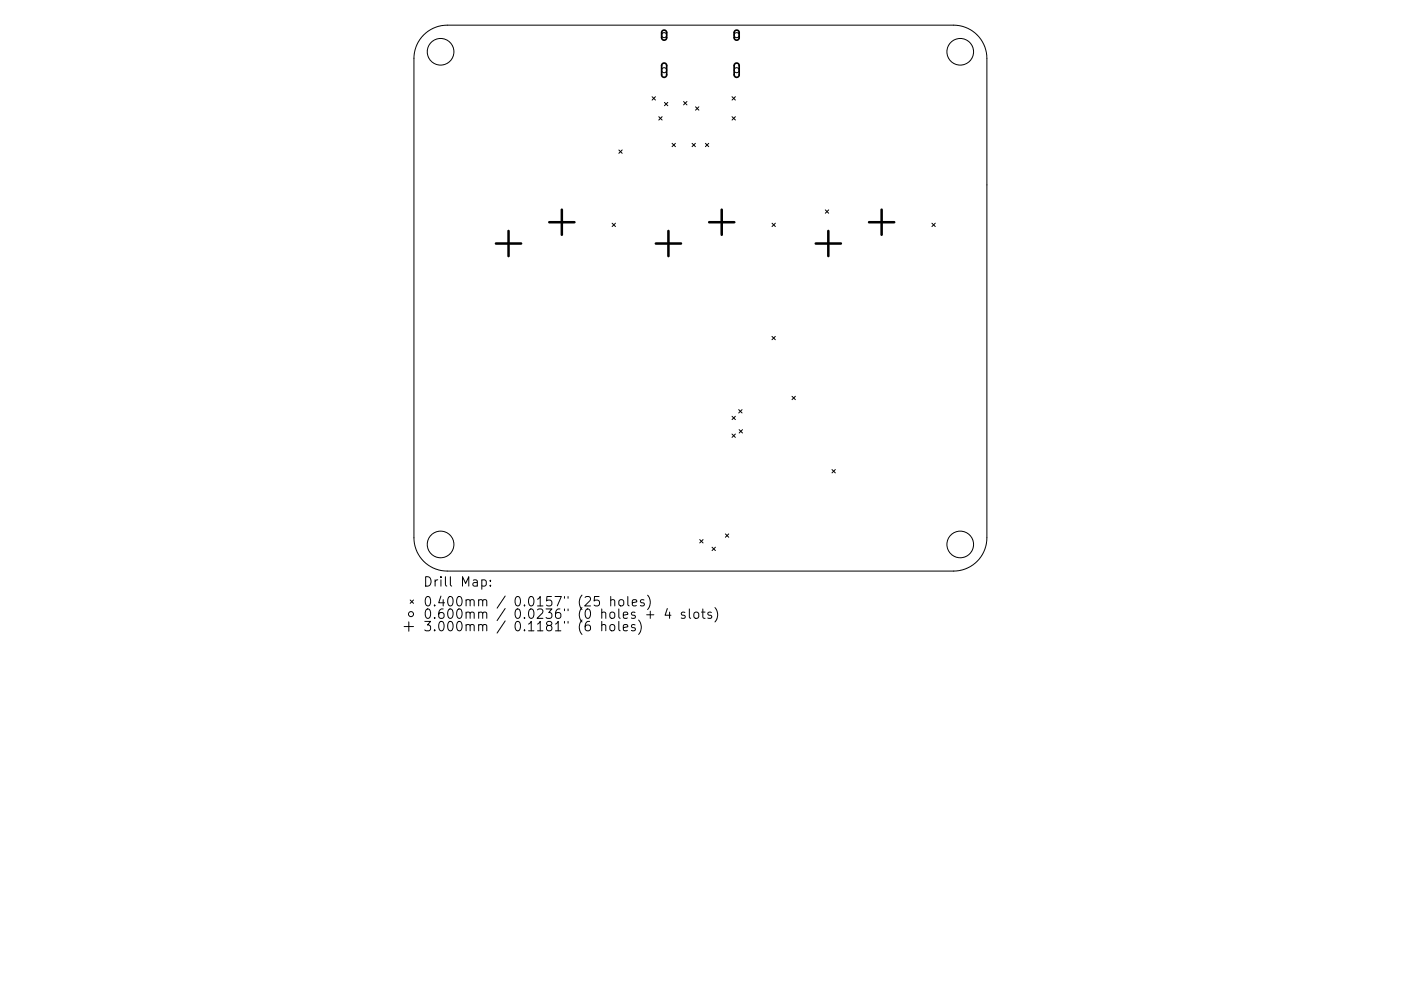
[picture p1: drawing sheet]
<svg xmlns="http://www.w3.org/2000/svg" width="297mm" height="210mm" viewBox="0 0 297 210" stroke-linecap="round" stroke-linejoin="round" font-family="sans-serif">
<defs><g id="words">
<g font-size="2.8">
<text x="89.7" y="124.5">Drill Map:</text>
<text x="89.7" y="128.7">0.400mm / 0.0157&quot; (25 holes)</text>
<text x="89.7" y="131.3">0.600mm / 0.0236&quot; (0 holes + 4 slots)</text>
<text x="89.7" y="133.9">3.000mm / 0.1181&quot; (6 holes)</text>
</g>
</g></defs>
<g fill="none" stroke="#000" stroke-width=".21">
<path d="M89.8 7.4a7.1 7.1 0 0 1 5-2.1h107.4a7.1 7.1 0 0 1 7 7.1v101.7a7.1 7.1 0 0 1-7 7.1h-107.4a7.1 7.1 0 0 1-7-7.1v-101.7a7.1 7.1 0 0 1 2-5zM131.2 31.8l.7 .7M131.9 31.8l-.7 .7M138.3 20.5l.7 .7M139 20.5l-.7 .7M139.7 24.8l.7 .7M140.4 24.8l-.7 .7M140.9 21.7l.7 .7M141.6 21.7l-.7 .7M142.5 30.4l.7 .7M143.2 30.4l-.7 .7M144.9 21.5l.7 .8"/>
<path d="M145.6 21.5l-.7 .8M146.7 30.4l.7 .7M147.4 30.4l-.7 .7M147.5 22.7l.7 .7M148.2 22.7l-.7 .7M149.6 30.4l.7 .7M150.3 30.4l-.7 .7M155.2 20.5l.7 .7M155.2 24.8l.7 .7M155.9 24.8l-.7 .7M155.9 20.5l-.7 .7M129.8 47.4l.7 .7"/>
<path d="M130.5 47.4l-.7 .7M163.7 47.4l.7 .7M164.4 47.4l-.7 .7M175 44.5l.7 .7M175.7 44.5l-.7 .7M197.6 47.4l.7 .7M198.3 47.4l-.7 .7M163.7 71.4l.7 .7M164.4 71.4l-.7 .7M155.2 92.1l.7 .7M155.2 88.3l.7 .7M155.9 92.1l-.7 .7"/>
<path d="M155.9 88.3l-.7 .7M156.6 86.9l.7 .7M156.7 91.2l.7 .7M157.3 86.9l-.7 .7M157.4 91.2l-.7 .7M167.9 84.1l.7 .7M168.6 84.1l-.7 .7M176.4 99.6l.7 .7M177.1 99.6l-.7 .7M148.4 114.5l.7 .7M149.1 114.5l-.7 .7M151 116.1l.7 .7"/>
<path d="M151.7 116.1l-.7 .7M153.8 113.3l.7 .7M154.5 113.3l-.7 .7M85.7 132.9h2M86.7 131.9v2M87 127.3l.7 .7M87.7 127.3l-.7 .7M102.2 123.1l.5-.1 .4 .4v.6l-.2 .3h-.7M104 124.2v.2M104 123.1v.2M127 126.6h-.9l-.1 .9 .3-.2 .6 .1 .2 .3-.1 .7-.3 .2h-.4l-.3-.2M127.6 132.7a.5 .5 0 0 1 .8 .1v1"/>
<path d="M127.6 131.8v2M129.4 132.7a.54 .54 0 0 1 .5-.2 .54 .54 0 0 1 .4 .4v.6a.54 .54 0 0 1-.5 .4 .54 .54 0 0 1-.5-.4zM129.5 127.4l.3-.2 .5 .1v1.3M129.5 126.6v2M131.2 131.8v1.8l.3 .2M131.3 127.4l.3-.2a.54 .54 0 0 1 .7 .4v.6a.54 .54 0 0 1-.6 .4 .54 .54 0 0 1-.5-.4zM132.2 133.2l.9-.2-.1-.4-.6-.1-.2 .3 .1 .9h.7M133.1 126.6v1.7l.3 .3M134.1 127.9l.9-.2-.1-.4-.6-.1-.2 .3 .1 1h.7M134.6 132.6l-.4-.1-.3 .3 .1 .3 .6 .2v.4h-.7M135.4 131.6a2.29 2.29 0 0 1 0 3M136.5 127.3l-.4-.1-.3 .3 .1 .3 .6 .2v.5h-.7"/>
<path d="M137.1 130.4h1.5M137.3 126.3a2.29 2.29 0 0 1 0 3M137.9 129.7v1.5M141.5 129.1l-.5 1.4h1.3M142 129.9v1.3M145.2 130l-.5-.1-.3 .2 .1 .3 .7 .2v.5h-.8M146.2 129.2v1.7l.2 .3M147.2 130.1a.54 .54 0 0 1 .5-.2 .54 .54 0 0 1 .5 .3v.6a.54 .54 0 0 1-.6 .4 .54 .54 0 0 1-.5-.4zM148.7 129.9h.8M149 129.2v1.7l.1 .2 .4 .1M150.8 130l-.5-.1-.2 .2 .1 .3 .6 .2v.5h-.7M151.6 128.9a2.29 2.29 0 0 1 0 3.1"/>
<circle cx="93.4" cy="11" r="2.82"/>
<circle cx="140.8" cy="7.5" r=".53"/>
<circle cx="140.8" cy="14.9" r=".53"/>
<circle cx="156.2" cy="7.5" r=".53"/>
<circle cx="156.2" cy="14.9" r=".53"/>
<circle cx="203.6" cy="11" r="2.82"/>
<circle cx="93.4" cy="115.5" r="2.82"/>
<circle cx="203.6" cy="115.5" r="2.82"/>
<circle cx="87.1" cy="130.3" r=".53"/>
</g>
<path d="M140.4 6.5l.6-.1 .3 .4v1.3l-.3 .4h-.5l-.2-.4v-1.2zM140.4 13.5l.6-.1 .3 .4v2.2l-.4 .4-.4-.1-.2-.3v-2.1zM155.8 6.5l.5-.1 .4 .4v1.3l-.4 .4h-.4l-.2-.4v-1.2zM155.8 13.5l.6-.1 .3 .4v2.2l-.4 .4-.4-.1-.2-.3v-2.1z" fill="none" stroke="#000" stroke-width=".36"/>
<path d="M105.2 51.7h5.3M107.8 49v5.3M116.5 47.1h5.3M119.1 44.5v5.3M139.1 51.7h5.3M141.7 49v5.3M150.4 47.1h5.3M153 44.5v5.3M173 51.7h5.3M175.6 49v5.3M184.3 47.1h5.3M186.9 44.5v5.3" fill="none" stroke="#000" stroke-width=".53"/>
<use href="#words"/>
</svg>
